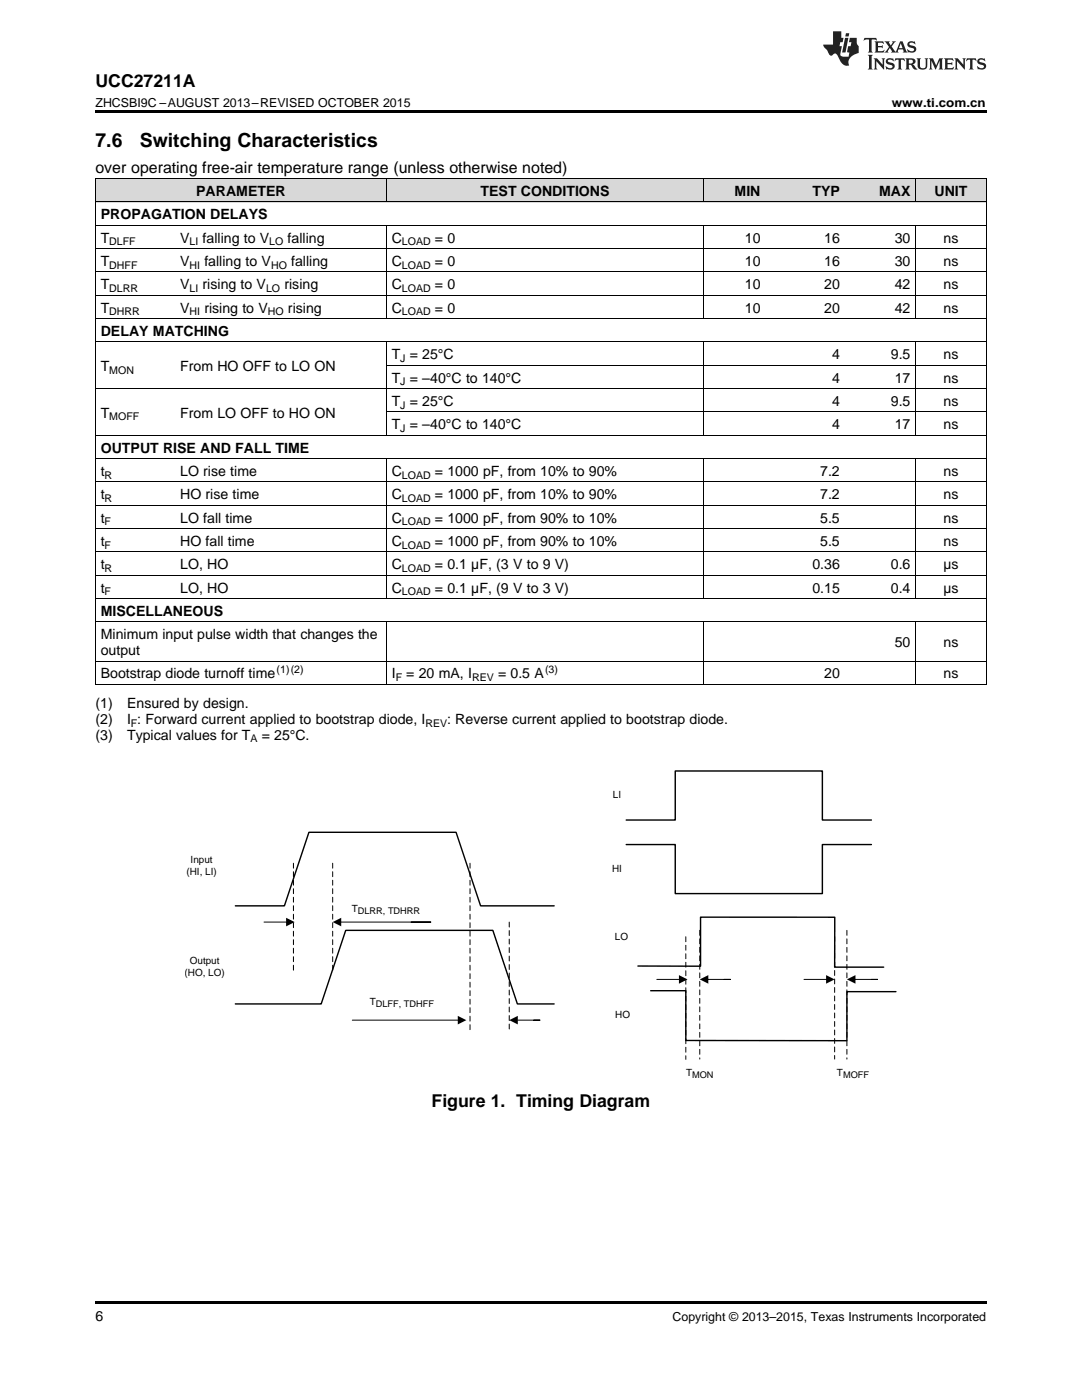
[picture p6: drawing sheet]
<svg xmlns="http://www.w3.org/2000/svg" width="216mm" height="279mm" viewBox="0 0 216 279" stroke-linecap="round" stroke-linejoin="round" font-family="sans-serif">
<defs><g id="words">
<g font-size="3.9">
<text x="19" y="29.3">7.6</text>
<text x="27.9" y="29.3">Switching Characteristics</text>
</g>
<g font-size="3.5">
<text x="19" y="17.3">UCC27211A</text>
<text x="86.1" y="220.9">Figure 1. Timing Diagram</text>
</g>
<text font-size="3.2" x="19" y="34.4">over operating free-air temperature range (unless otherwise noted)</text>
<g font-size="2.8">
<text x="39.2" y="39.1">PARAMETER</text>
<text x="95.9" y="39.1">TEST CONDITIONS</text>
<text x="146.6" y="39.1">MIN</text>
<text x="162.1" y="39.1">TYP</text>
<text x="175.4" y="39.1">MAX</text>
<text x="186.5" y="39.1">UNIT</text>
<text x="20.1" y="43.7">PROPAGATION DELAYS</text>
<text x="20.1" y="48.4">T</text>
<text x="20.1" y="53.1">T</text>
<text x="35.9" y="48.4">V</text>
<text x="35.9" y="53.1">V</text>
<text x="40.4" y="48.4">falling to V</text>
<text x="40.8" y="53.1">falling to V</text>
<text x="57.4" y="48.4">falling</text>
<text x="58.1" y="53.1">falling</text>
<text x="78.2" y="48.4">C</text>
<text x="78.2" y="53.1">C</text>
<text x="86.8" y="48.4">= 0</text>
<text x="86.8" y="53.1">= 0</text>
<text x="148.6" y="48.4">10</text>
<text x="148.6" y="53.1">10</text>
<text x="164.5" y="48.4">16</text>
<text x="164.5" y="53.1">16</text>
<text x="178.5" y="48.4">30</text>
<text x="178.5" y="53.1">30</text>
<text x="188.3" y="48.4">ns</text>
<text x="188.3" y="53.1">ns</text>
<text x="20.1" y="57.7">T</text>
<text x="35.9" y="57.7">V</text>
<text x="40.4" y="57.7">rising to V</text>
<text x="56.8" y="57.7">rising</text>
<text x="78.2" y="57.7">C</text>
<text x="86.8" y="57.7">= 0</text>
<text x="148.6" y="57.7">10</text>
<text x="164.5" y="57.7">20</text>
<text x="178.5" y="57.7">42</text>
<text x="188.3" y="57.7">ns</text>
<text x="20.1" y="62.4">T</text>
<text x="35.9" y="62.4">V</text>
<text x="40.8" y="62.4">rising to V</text>
<text x="57.5" y="62.4">rising</text>
<text x="78.2" y="62.4">C</text>
<text x="86.8" y="62.4">= 0</text>
<text x="148.6" y="62.4">10</text>
<text x="164.5" y="62.4">20</text>
<text x="178.5" y="62.4">42</text>
<text x="188.3" y="62.4">ns</text>
<text x="20.1" y="67">DELAY MATCHING</text>
<text x="78.2" y="71.7">T = 25°C</text>
<text x="166" y="71.7">4</text>
<text x="177.8" y="71.7">9.5</text>
<text x="188.3" y="71.7">ns</text>
<text x="20.1" y="74">T</text>
<text x="35.9" y="74">From HO OFF to LO ON</text>
<text x="78.2" y="76.3">T = –40°C to 140°C</text>
<text x="166" y="76.3">4</text>
<text x="178.5" y="76.3">17</text>
<text x="188.3" y="76.3">ns</text>
<text x="20.1" y="83.3">T</text>
<text x="35.9" y="83.3">From LO OFF to HO ON</text>
<text x="78.2" y="81">T = 25°C</text>
<text x="166" y="81">4</text>
<text x="177.8" y="81">9.5</text>
<text x="188.3" y="81">ns</text>
<text x="78.2" y="85.7">T = –40°C to 140°C</text>
<text x="166" y="85.7">4</text>
<text x="178.5" y="85.7">17</text>
<text x="188.3" y="85.7">ns</text>
<text x="20.1" y="90.3">OUTPUT RISE AND FALL TIME</text>
<text x="20.1" y="95">t</text>
<text x="35.9" y="95">LO rise time</text>
<text x="78.2" y="95">C</text>
<text x="86.8" y="95">= 1000 pF, from 10% to 90%</text>
<text x="163.7" y="95">7.2</text>
<text x="188.3" y="95">ns</text>
<text x="20.1" y="99.6">t</text>
<text x="35.9" y="99.6">HO rise time</text>
<text x="78.2" y="99.6">C</text>
<text x="86.8" y="99.6">= 1000 pF, from 10% to 90%</text>
<text x="163.7" y="99.6">7.2</text>
<text x="188.3" y="99.6">ns</text>
<text x="20.1" y="104.3">t</text>
<text x="35.9" y="104.3">LO fall time</text>
<text x="78.2" y="104.3">C</text>
<text x="86.8" y="104.3">= 1000 pF, from 90% to 10%</text>
<text x="163.7" y="104.3">5.5</text>
<text x="188.3" y="104.3">ns</text>
<text x="20.1" y="108.9">t</text>
<text x="20.1" y="113.6">t</text>
<text x="35.9" y="108.9">HO fall time</text>
<text x="35.9" y="113.6">LO, HO</text>
<text x="78.2" y="108.9">C</text>
<text x="78.2" y="113.6">C</text>
<text x="86.8" y="108.9">= 1000 pF, from 90% to 10%</text>
<text x="86.8" y="113.6">= 0.1 µF, (3 V to 9 V)</text>
<text x="162.1" y="113.6">0.36</text>
<text x="163.7" y="108.9">5.5</text>
<text x="177.8" y="113.6">0.6</text>
<text x="188.2" y="113.6">µs</text>
<text x="188.3" y="108.9">ns</text>
<text x="20.1" y="118.3">t</text>
<text x="35.9" y="118.3">LO, HO</text>
<text x="78.2" y="118.3">C</text>
<text x="86.8" y="118.3">= 0.1 µF, (9 V to 3 V)</text>
<text x="162.1" y="118.3">0.15</text>
<text x="177.8" y="118.3">0.4</text>
<text x="188.2" y="118.3">µs</text>
<text x="20.1" y="122.9">MISCELLANEOUS</text>
<text x="20.1" y="127.6">Minimum input pulse width that changes the</text>
<text x="20.1" y="130.7">output</text>
<text x="178.5" y="129.2">50</text>
<text x="188.3" y="129.2">ns</text>
<text x="20.1" y="135.4">Bootstrap diode turnoff time</text>
<text x="78.2" y="135.4">I</text>
<text x="81.1" y="135.4">= 20 mA, I</text>
<text x="99.4" y="135.4">= 0.5 A</text>
<text x="164.5" y="135.4">20</text>
<text x="188.3" y="135.4">ns</text>
<text x="19" y="141.3">(1)</text>
<text x="25.4" y="141.3">Ensured by design.</text>
<text x="19" y="144.4">(2)</text>
<text x="19" y="147.6">(3)</text>
<text x="25.4" y="144.4">I : Forward current applied to bootstrap diode, I</text>
<text x="25.4" y="147.6">Typical values for T</text>
<text x="52.2" y="147.6">= 25°C.</text>
<text x="89.2" y="144.4">: Reverse current applied to bootstrap diode.</text>
<text x="19" y="263.6">6</text>
</g>
<g font-size="2.5">
<text x="19" y="21.4">ZHCSBI9C –AUGUST 2013–REVISED OCTOBER 2015</text>
<text x="177.9" y="21.4">www.ti.com.cn</text>
<text x="134.2" y="263.6">Copyright © 2013–2015, Texas Instruments Incorporated</text>
</g>
<g font-size="2.1">
<text x="21.8" y="49">DLFF</text>
<text x="21.8" y="53.6">DHFF</text>
<text x="37.8" y="49">LI</text>
<text x="37.8" y="53.6">HI</text>
<text x="53.7" y="49">LO</text>
<text x="54.1" y="53.6">HO</text>
<text x="80.2" y="49">LOAD</text>
<text x="80.2" y="53.6">LOAD</text>
<text x="21.8" y="58.3">DLRR</text>
<text x="37.8" y="58.3">LI</text>
<text x="53.1" y="58.3">LO</text>
<text x="80.2" y="58.3">LOAD</text>
<text x="21.8" y="62.9">DHRR</text>
<text x="37.8" y="62.9">HI</text>
<text x="53.4" y="62.9">HO</text>
<text x="80.2" y="62.9">LOAD</text>
<text x="21.8" y="74.6">MON</text>
<text x="79.9" y="72.2">J</text>
<text x="79.9" y="76.9">J</text>
<text x="21.8" y="83.9">MOFF</text>
<text x="79.9" y="81.6">J</text>
<text x="79.9" y="86.2">J</text>
<text x="20.9" y="95.5">R</text>
<text x="80.2" y="95.5">LOAD</text>
<text x="20.9" y="100.2">R</text>
<text x="80.2" y="100.2">LOAD</text>
<text x="20.9" y="104.8">F</text>
<text x="80.2" y="104.8">LOAD</text>
<text x="20.9" y="109.5">F</text>
<text x="80.2" y="109.5">LOAD</text>
<text x="20.9" y="114.2">R</text>
<text x="20.9" y="118.8">F</text>
<text x="80.2" y="114.2">LOAD</text>
<text x="80.2" y="118.8">LOAD</text>
<text x="55.2" y="134.3">(1)(2)</text>
<text x="79" y="136">F</text>
<text x="94.2" y="136">REV</text>
<text x="108.8" y="134.3">(3)</text>
<text x="26.1" y="145">F</text>
<text x="50" y="148.2">A</text>
<text x="84.9" y="145">REV</text>
</g>
<g font-size="2">
<text x="122.3" y="159.4">LI</text>
<text x="38" y="172.2">Input</text>
<text x="37.2" y="174.6">(HI, LI)</text>
<text x="122.1" y="174">HI</text>
<text x="70.2" y="181.9">TDLRR, TDHRR</text>
<text x="122.7" y="187.5">LO</text>
<text x="36.8" y="194.8">(HO, LO)</text>
<text x="37.9" y="192.4">Output</text>
<text x="73.8" y="200.5">TDLFF, TDHFF</text>
<text x="122.8" y="203.2">HO</text>
<text x="136.9" y="214.7">TMON</text>
<text x="167" y="214.7">TMOFF</text>
</g>
</g></defs>
<g fill="#d8d8d8">
<path d="M19 35.7h15.9v4.7h-15.9z"/>
<path d="M34.9 35.7h42.2v4.7h-42.2z"/>
<path d="M77.1 35.7h63.4v4.7h-63.4z"/>
<path d="M140.5 35.7h12.3v4.7h-12.3z"/>
<path d="M152.8 35.7h15.9v4.7h-15.9z"/>
<path d="M168.7 35.7h14v4.7h-14z"/>
<path d="M182.7 35.7h14.1v4.7h-14.1z"/>
</g>
<path d="M19 22h177.8v.5h-177.8zM19 136.6l.2 .1zM77 136.6l.1 .1zM140.4 136.6l.1 .1zM152.7 136.6l.1 .1zM168.6 136.6l.1 .1zM182.6 136.6l.1 .1zM196.7 136.6l.1 .1zM19 259.7h177.8v.5h-177.8z" fill="#000"/>
<path d="M124.9 163.7h9.8v-9.8h29.4v9.8h9.8M124.9 168.5h9.8v9.8h29.4v-9.8h9.8M47 180.8h9.7l4.9-14.7h29.4l4.9 14.7h14.7M127.3 192.8h12.5v-9.8l26.8 .1-.1 9.9h9.8M129.8 197.7h7v9.9l32.2 .1v-9.8h9.8M47 200.4h17.1l4.9-14.7h29.3l4.9 14.7h7.4" fill="none" stroke="#000" stroke-width=".28"/>
<path d="M58.6 172.3v22M66.4 172.3v22M93.8 172.3v33.2M101.6 184v22M136.8 187v24.4M139.6 185.7v25.7M166.5 186.9v24.5M169 185.7v25.7" fill="none" stroke="#000" stroke-width=".2" stroke-dasharray="1 .7"/>
<g fill="none" stroke="#000" stroke-width=".2">
<path d="M19 35.6h177.8M19.1 35.7v101M77.1 35.7v4.7M140.5 35.7v4.7M182.7 35.7v4.7M196.8 35.7v101M19 58.9h177.8M19 54.3h177.8M19 49.6h177.8M19 45h177.8M19 40.3h177.8M77.1 45v18.6"/>
<path d="M140.5 45v18.6M182.7 45v18.6M19 77.6h177.8M19 68.2h177.8M19 63.6h177.8M77.1 68.3v18.6M77.1 72.9h119.7M140.5 68.3v18.6M182.7 68.3v18.6M19 96.2h177.8M19 91.5h177.8M19 86.9h177.8"/>
<path d="M77.1 91.5v28M77.1 82.2h119.7M140.5 91.5v28M182.7 91.5v28M19 119.5h177.8M19 114.8h177.8M19 110.2h177.8M19 105.5h177.8M19 100.8h177.8M19 136.6h177.8M19 132h177.8M19 124.1h177.8"/>
<path d="M77.1 124.1v12.6M140.5 124.1v12.6M182.7 124.1v12.6M52.7 184h4.6M67.9 184h18.1h-4M131.1 195.5h4.6M141.1 195.5h4.6h-1.2M160.4 195.5h4.6M170.5 195.5h4.6h-1.2M70.3 203.6h21.3M103.1 203.6h4.6h-1.2"/>
</g>
<path d="M57.1 183.2l1.7 .8-1.7 .9zM66.4 184l1.7-.8v1.7zM135.5 194.6l1.7 .9-1.7 .8zM139.6 195.5l1.7-.9v1.7zM164.8 194.6l1.7 .9-1.7 .8zM169 195.5l1.7-.9v1.7zM91.3 202.7l1.8 .9-1.8 .8zM101.6 203.6l1.7-.9v1.7z" fill="#000"/>
<g fill="#231f20">
<path d="M172.5 7.6l-.1 .5 .4-.2h.6v.1v2.1l-.2 .4h.9l-.2-.4v-2.1l.1-.1h.5l.5 .2-.2-.5zM174.5 8.3l.2 .3v1.5l-.2 .4h1.8l.2-.6a1.04 1.04 0 0 1-1.3 .2v-.7h.6l.3 .2v-.6l-.3 .2h-.6v-.6l.8-.1 .4 .3-.2-.5zM176.5 8.3l.9 1.1-.9 1.1h.8l-.2-.2 .4-.7 .5 .7-.2 .2h1.5l-.2-.2 .2-.4h.9l.1 .4-.2 .2h1l-.3-.3-.7-1.9h-.5l-.9 2-.8-1 .9-1h-.8l.1 .3-.4 .5-.3-.6 .1-.2zM179.7 8.6l.4 1h-.7zM181.3 8.4a.63 .63 0 0 0-.2 .7 .63 .63 0 0 0 .6 .4l.6 .2 .1 .2a.75 .75 0 0 1-.7 .4 .75 .75 0 0 1-.6-.5l.1 .7 .1-.1a1.11 1.11 0 0 0 1.5-.6 1.13 1.13 0 0 0-1.2-.8l-.1-.4a1.04 1.04 0 0 1 1.2 .2l-.2-.5-.2 .1-.4-.2zM173.2 10.9l.2 .4v2.2l-.2 .4h1l-.3-.4v-2.2l.3-.4zM174.3 11.6l.3 .4v1.5l-.3 .4h.8l-.2-.4v-1.3l1.5 1.7v-1.9l.2-.4h-.7l.2 .4v.9l-1.1-1.3zM177 11.8a.62 .62 0 0 0-.2 .7 .62 .62 0 0 0 .6 .4l.6 .1 .1 .3a.76 .76 0 0 1-.7 .3 .76 .76 0 0 1-.7-.4l.2 .7 .1-.1a1.11 1.11 0 0 0 1.5-.6 1.13 1.13 0 0 0-1.2-.8l-.1-.4a1.04 1.04 0 0 1 1.2 .2l-.2-.6-.2 .1-.5-.1zM178.7 11.6l-.2 .6a.61 .61 0 0 1 .8-.3v1.6l-.2 .4h.9l-.2-.4v-1.6a.63 .63 0 0 1 .7 .3l-.1-.6zM180.6 11.6l.3 .4v1.5l-.3 .4h1l-.2-.2-.1-.8 .6 .2a.76 .76 0 0 0 1.2 .7l-1-1a.58 .58 0 0 0 .6-.5 .58 .58 0 0 0-.5-.6zM181.4 11.9h.1a.45 .45 0 0 1 .5 .1 .45 .45 0 0 1 .1 .5l-.8 .2zM182.9 11.6l.2 .2a2.17 2.17 0 0 0 .3 1.9 .99 .99 0 0 0 1.6-.6v-1.1l.2-.4h-.7l.2 .2a1.92 1.92 0 0 1-.2 1.8 .6 .6 0 0 1-.9-.5v-1.1l.2-.4zM185.4 11.6l.2 .4v1.5l-.2 .4h.7l-.2-.4v-1.4l.8 1.8 .8-1.8v1.4l-.2 .4h.9l-.2-.4v-1.5l.2-.4h-.8l-.6 1.5-.6-1.5zM188.4 11.6l.2 .4v1.5l-.2 .4h1.8l.1-.6a1.04 1.04 0 0 1-1.2 .1v-.6h.5l.4 .2v-.6l-.4 .2h-.5v-.7h.8l.3 .3-.1-.6zM190.5 11.6l.2 .4v1.5l-.2 .4h.7l-.2-.4v-1.3l1.5 1.7v-1.9l.2-.4h-.7l.2 .4v.9l-1.1-1.3zM192.9 11.6l-.1 .6a.61 .61 0 0 1 .7-.3l.1 1.6-.3 .4h1l-.3-.4 .1-1.6a.63 .63 0 0 1 .7 .3l-.1-.6zM195.2 11.8a.62 .62 0 0 0-.2 .7 .62 .62 0 0 0 .6 .4l.6 .1 .1 .3a.76 .76 0 0 1-.7 .3 .76 .76 0 0 1-.6-.4l.1 .7 .1-.1a1.11 1.11 0 0 0 1.6-.6 1.13 1.13 0 0 0-1.3-.8l-.1-.4a1.04 1.04 0 0 1 1.2 .2l-.1-.6-.2 .1-.5-.1z"/>
<path d="M166.2 6.3v2.6h-1.9v.4l.8 .9a.91 .91 0 0 0 1 .8 .56 .56 0 0 1 .5-.3 .56 .56 0 0 1 .5 .3l.4 .8a1.53 1.53 0 0 0 1.9 1.2 1.54 1.54 0 0 1 1-2.1l.9-.3v-1.4a1.52 1.52 0 0 1-.4-1.6h-1.3l-.2 .8h.5l-.2 .8h-.5l-.1 1v.2l.4 .1-.2 .8a1.93 1.93 0 0 1-1.6-.3l.3-1.8h-.5l.2-.8h.4l.2-.8h-.4v-1.3zM168.6 7.6l-.6 2.9h.7l.6-2.9zM168.8 6.6l-.1 .7h.6l.2-.7z"/>
</g>
<use href="#words"/>
</svg>
